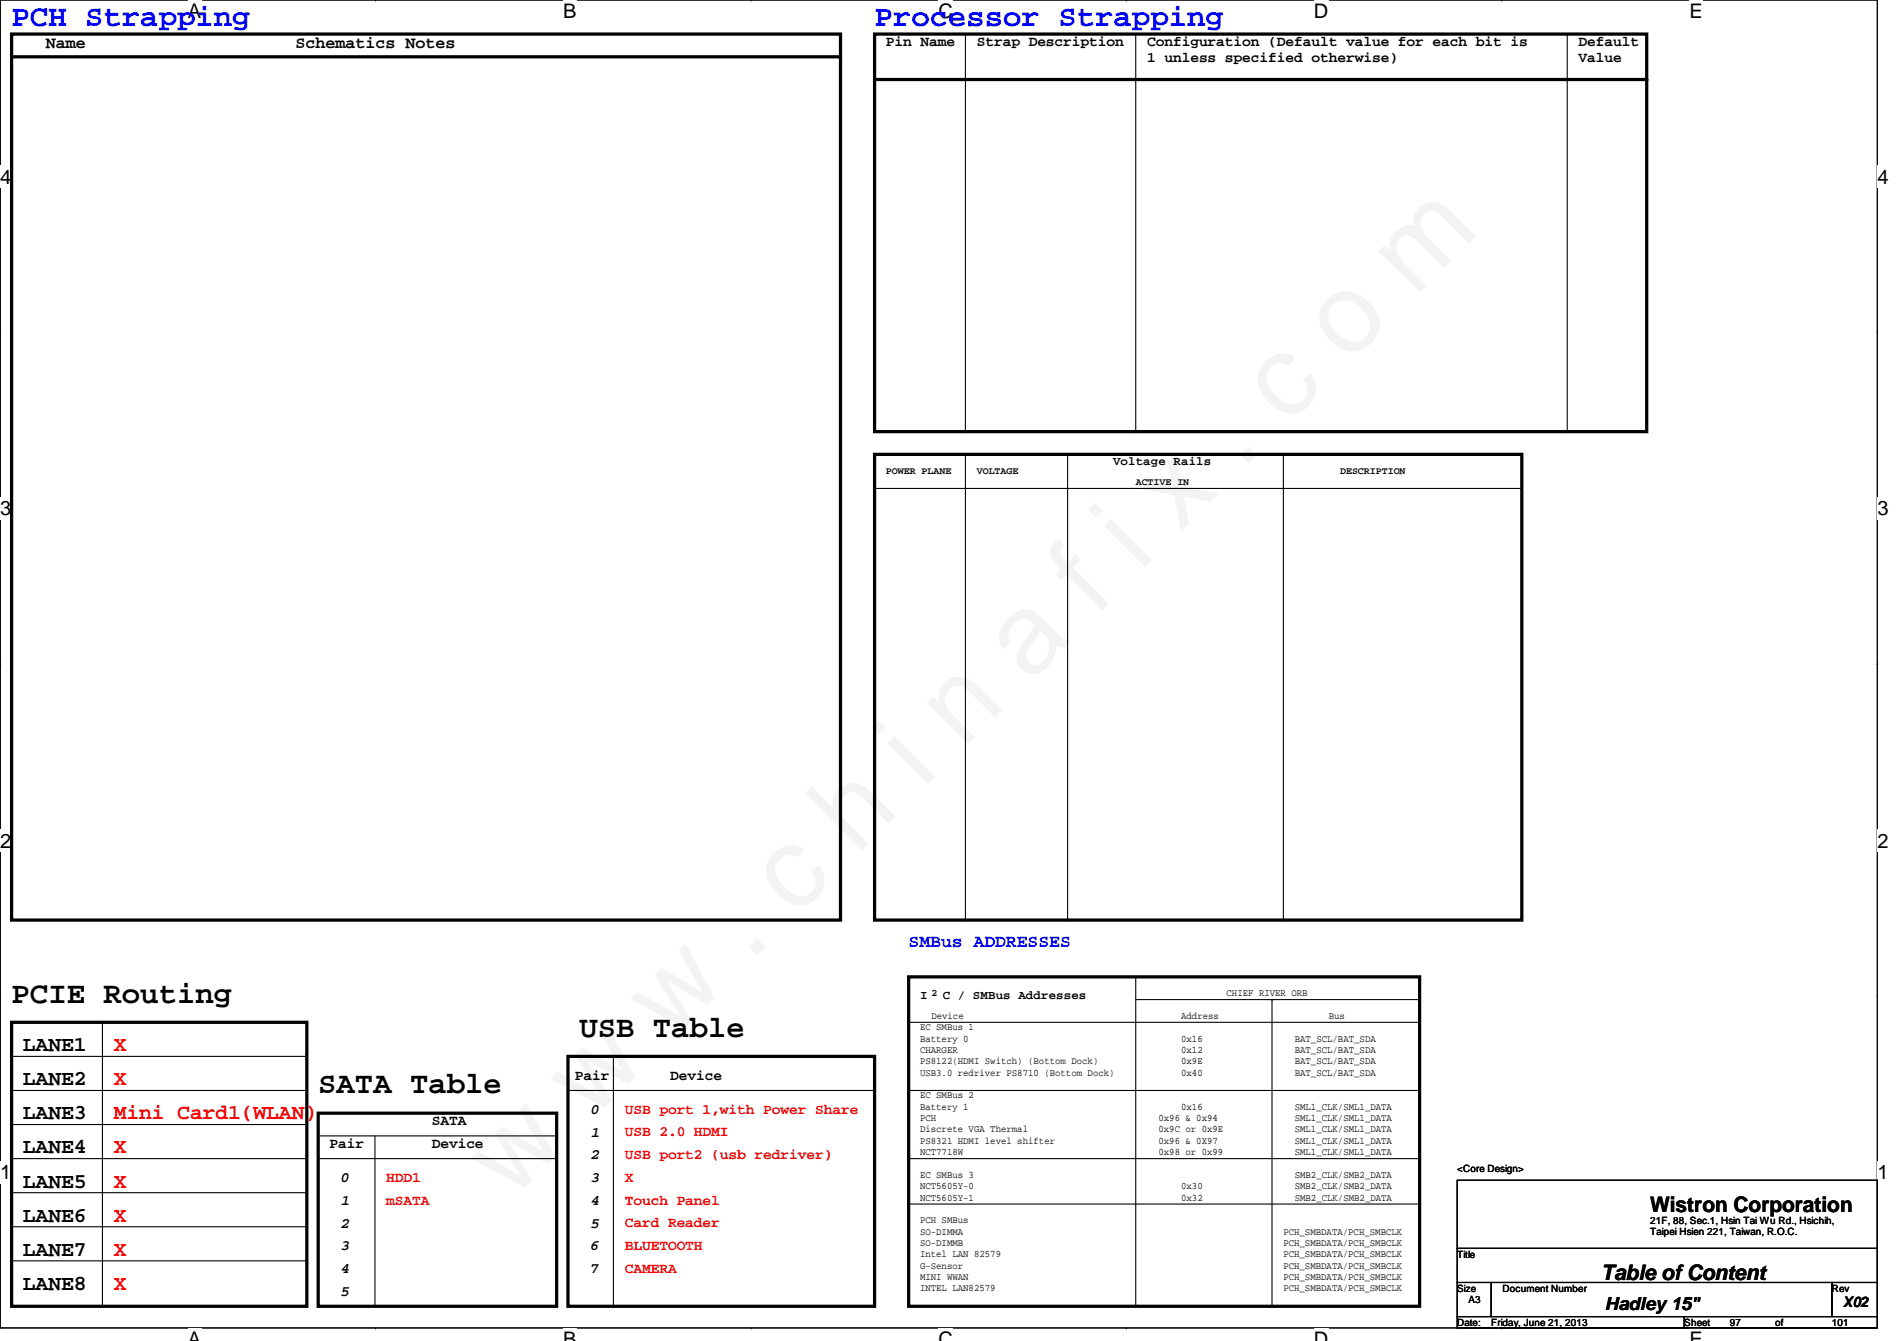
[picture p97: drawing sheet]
<svg xmlns="http://www.w3.org/2000/svg" width="297mm" height="210mm" viewBox="0 0 297 210" stroke-linecap="round" stroke-linejoin="round" font-family="sans-serif">
<defs><g id="words">
<text font-size="17.6" x="80.1" y="188" transform="rotate(-45 80.1 188)">w w w . c h i n a f i x . c o m</text>
<g font-size="4.8" fill="#00f">
<text x="1.8" y="4">PCH Strapping</text>
<text x="136.9" y="4">Processor Strapping</text>
</g>
<g font-size="4.8">
<text x="1.8" y="156.9">PCIE Routing</text>
<text x="90.7" y="162.3">USB Table</text>
<text x="49.8" y="171.2">SATA Table</text>
</g>
<g font-size="3.3">
<text x="3.6" y="164.5">LANE1</text>
<text x="3.6" y="169.9">LANE2</text>
<text x="3.6" y="175.2">LANE3</text>
<text x="3.6" y="180.6">LANE4</text>
<text x="3.6" y="185.9">LANE5</text>
<text x="3.6" y="191.2">LANE6</text>
<text x="258.4" y="189.7">Wistron Corporation</text>
<text x="3.6" y="196.6">LANE7</text>
<text x="3.6" y="201.9">LANE8</text>
<text x="250.7" y="200.4">Table of Content</text>
</g>
<g font-size="3.3" fill="#f00">
<text x="17.8" y="164.5">X</text>
<text x="17.8" y="169.9">X</text>
<text x="17.8" y="175.2">Mini Card1(WLAN)</text>
<text x="17.8" y="185.9">X</text>
<text x="17.8" y="180.6">X</text>
<text x="17.8" y="191.2">X</text>
<text x="17.8" y="196.6">X</text>
<text x="17.8" y="201.9">X</text>
</g>
<g font-size="3.1">
<text x="29.4" y="2.8">A</text>
<text x="88.2" y="2.8">B</text>
<text x="147" y="2.8">C</text>
<text x="205.7" y="2.8">D</text>
<text x="264.5" y="2.8">E</text>
<text x="0" y="28.7">4</text>
<text x="294" y="28.7">4</text>
<text x="0" y="80.7">3</text>
<text x="294" y="80.7">3</text>
<text x="0" y="132.7">2</text>
<text x="294" y="132.7">2</text>
<text x="0" y="184.6">1</text>
<text x="294" y="184.6">1</text>
<text x="29.4" y="210.7">A</text>
<text x="88.2" y="210.7">B</text>
<text x="147" y="210.7">C</text>
<text x="205.7" y="210.7">D</text>
<text x="264.5" y="210.7">E</text>
</g>
<text font-size="2.8" fill="#00f" x="142.3" y="148.2">SMBus ADDRESSES</text>
<text font-size="2.8" x="251.3" y="205.1">Hadley 15&quot;</text>
<g font-size="2.6">
<text x="7.2" y="7.5">Name</text>
<text x="46.3" y="7.5">Schematics Notes</text>
</g>
<g font-size="2.3">
<text x="138.7" y="7.2">Pin Name</text>
<text x="152.9" y="7.2">Strap Description</text>
<text x="179.6" y="7.2">Configuration (Default value for each bit is</text>
<text x="179.6" y="9.7">1 unless specified otherwise)</text>
<text x="247.2" y="7.2">Default</text>
<text x="247.2" y="9.7">Value</text>
<text x="90" y="169">Pair</text>
<text x="104.9" y="169">Device</text>
<text x="51.6" y="179.7">Pair</text>
<text x="67.6" y="176.1">SATA</text>
<text x="67.6" y="179.7">Device</text>
<text x="92.5" y="174.4">0</text>
<text x="92.5" y="177.9">1</text>
<text x="53.4" y="185">0</text>
<text x="92.5" y="181.5">2</text>
<text x="92.5" y="185">3</text>
<text x="53.4" y="188.6">1</text>
<text x="92.5" y="188.6">4</text>
<text x="53.4" y="195.7">3</text>
<text x="53.4" y="192.2">2</text>
<text x="92.5" y="192.2">5</text>
<text x="92.5" y="195.7">6</text>
<text x="53.4" y="202.8">5</text>
<text x="53.4" y="199.3">4</text>
<text x="92.5" y="199.3">7</text>
<text x="288.6" y="204.6">X02</text>
</g>
<g font-size="2.3" fill="#f00">
<text x="97.8" y="177.9">USB 2.0 HDMI</text>
<text x="97.8" y="174.3">USB port 1,with Power Share</text>
<text x="60.5" y="185">HDD1</text>
<text x="97.8" y="181.4">USB port2 (usb redriver)</text>
<text x="97.8" y="185">X</text>
<text x="60.5" y="188.6">mSATA</text>
<text x="97.8" y="188.6">Touch Panel</text>
<text x="97.8" y="192.1">Card Reader</text>
<text x="97.8" y="195.7">BLUETOOTH</text>
<text x="97.8" y="199.2">CAMERA</text>
</g>
<g font-size="1.9">
<text x="174.3" y="72.7">Voltage Rails</text>
<text x="144.1" y="156.3">I</text>
<text x="147.6" y="156.3">C / SMBus Addresses</text>
</g>
<g font-size="1.6">
<text x="138.7" y="74.2">POWER PLANE</text>
<text x="152.9" y="74.2">VOLTAGE</text>
<text x="177.8" y="75.9">ACTIVE IN</text>
<text x="209.8" y="74.2">DESCRIPTION</text>
<text x="145.8" y="156">2</text>
<text x="192.1" y="155.9">CHIEF RIVER ORB</text>
<text x="144.1" y="161.2">EC SMBus 1</text>
<text x="145.8" y="159.5">Device</text>
<text x="185" y="159.5">Address</text>
<text x="208.1" y="159.5">Bus</text>
<text x="144.1" y="166.6">PS8122(HDMI Switch) (Bottom Dock)</text>
<text x="144.1" y="164.8">CHARGER</text>
<text x="144.1" y="163">Battery 0</text>
<text x="185" y="163">0x16</text>
<text x="185" y="166.6">0x9E</text>
<text x="185" y="164.8">0x12</text>
<text x="202.7" y="163">BAT_SCL/BAT_SDA</text>
<text x="202.7" y="164.8">BAT_SCL/BAT_SDA</text>
<text x="202.7" y="166.6">BAT_SCL/BAT_SDA</text>
<text x="144.1" y="168.4">USB3.0 redriver PS8710 (Bottom Dock)</text>
<text x="144.1" y="173.7">Battery 1</text>
<text x="144.1" y="171.9">EC SMBus 2</text>
<text x="185" y="173.7">0x16</text>
<text x="185" y="168.4">0x40</text>
<text x="202.7" y="173.7">SML1_CLK/SML1_DATA</text>
<text x="202.7" y="168.4">BAT_SCL/BAT_SDA</text>
<text x="144.1" y="175.5">PCH</text>
<text x="144.1" y="179">PS8321 HDMI level shifter</text>
<text x="144.1" y="177.2">Discrete VGA Thermal</text>
<text x="181.4" y="177.2">0x9C or 0x9E</text>
<text x="181.4" y="175.5">0x96 &amp; 0x94</text>
<text x="181.4" y="179">0x96 &amp; 0X97</text>
<text x="202.7" y="177.2">SML1_CLK/SML1_DATA</text>
<text x="202.7" y="175.5">SML1_CLK/SML1_DATA</text>
<text x="202.7" y="179">SML1_CLK/SML1_DATA</text>
<text x="144.1" y="180.8">NCT7718W</text>
<text x="144.1" y="184.4">EC SMBus 3</text>
<text x="181.4" y="180.8">0x98 or 0x99</text>
<text x="202.7" y="184.4">SMB2_CLK/SMB2_DATA</text>
<text x="202.7" y="180.8">SML1_CLK/SML1_DATA</text>
<text x="228.2" y="183.5">&lt;Core Design&gt;</text>
<text x="144.1" y="191.5">PCH SMBus</text>
<text x="144.1" y="186.1">NCT5605Y-0</text>
<text x="144.1" y="187.9">NCT5605Y-1</text>
<text x="185" y="186.1">0x30</text>
<text x="185" y="187.9">0x32</text>
<text x="202.7" y="187.9">SMB2_CLK/SMB2_DATA</text>
<text x="202.7" y="186.1">SMB2_CLK/SMB2_DATA</text>
<text x="258.4" y="191.5">21F, 88, Sec.1, Hsin Tai Wu Rd., Hsichih,</text>
<text x="144.1" y="193.3">SO-DIMMA</text>
<text x="144.1" y="195">SO-DIMMB</text>
<text x="144.1" y="196.8">Intel LAN 82579</text>
<text x="201" y="195">PCH_SMBDATA/PCH_SMBCLK</text>
<text x="201" y="196.8">PCH_SMBDATA/PCH_SMBCLK</text>
<text x="201" y="193.3">PCH_SMBDATA/PCH_SMBCLK</text>
<text x="228.2" y="196.9">Title</text>
<text x="258.4" y="193.3">Taipei Hsien 221, Taiwan, R.O.C.</text>
<text x="144.1" y="202.1">INTEL LAN82579</text>
<text x="144.1" y="198.6">G-Sensor</text>
<text x="144.1" y="200.4">MINI WWAN</text>
<text x="201" y="198.6">PCH_SMBDATA/PCH_SMBCLK</text>
<text x="201" y="200.4">PCH_SMBDATA/PCH_SMBCLK</text>
<text x="201" y="202.1">PCH_SMBDATA/PCH_SMBCLK</text>
<text x="228.2" y="202.2">Size</text>
<text x="230" y="204">A3</text>
<text x="235.3" y="202.2">Document Number</text>
<text x="286.8" y="202.2">Rev</text>
<text x="228.2" y="207.5">Date:</text>
<text x="233.5" y="207.5">Friday, June 21, 2013</text>
<text x="263.7" y="207.5">Sheet</text>
<text x="270.8" y="207.5">97</text>
<text x="278" y="207.5">of</text>
<text x="286.8" y="207.5">101</text>
</g>
</g></defs>
<path d="M0 0h294v207.9h-294z" fill="none" stroke="#000" stroke-width=".17"/>
<g fill="#fff">
<path d="M29.4 0h2.1v3.5h-2.1z"/>
<path d="M29.4 207.9h2.1v2h-2.1z"/>
</g>
<path d="M58.8 0h.1M58.8 207.9h.1" fill="none" stroke="#000" stroke-width=".17"/>
<g fill="#fff">
<path d="M88.2 0h2.1v3.5h-2.1z"/>
<path d="M88.2 207.9h2.1v2h-2.1z"/>
</g>
<path d="M117.6 0h.1M117.6 207.9h.1" fill="none" stroke="#000" stroke-width=".17"/>
<g fill="#fff">
<path d="M147 0h2.2v3.5h-2.2z"/>
<path d="M147 207.9h2.2v2h-2.2z"/>
</g>
<path d="M176.4 0h.1M176.4 207.9h.1" fill="none" stroke="#000" stroke-width=".17"/>
<g fill="#fff">
<path d="M205.7 0h2.3v3.5h-2.3z"/>
<path d="M205.7 207.9h2.3v2h-2.3z"/>
</g>
<path d="M235.2 0h.1M235.2 207.9h.1" fill="none" stroke="#000" stroke-width=".17"/>
<g fill="#fff">
<path d="M264.5 0h2.1v3.5h-2.1z"/>
<path d="M264.5 207.9h2.1v2h-2.1z"/>
<path d="M0 26h1.8v3.4h-1.8z"/>
<path d="M294 26h1.7v3.4h-1.7z"/>
<path d="M0 77.9h1.8v3.5h-1.8z"/>
<path d="M294 77.9h1.7v3.5h-1.7z"/>
</g>
<path d="M0 51.9h.1M294 51.9h.1" fill="none" stroke="#000" stroke-width=".17"/>
<g fill="#fff">
<path d="M0 129.9h1.8v3.4h-1.8z"/>
<path d="M294 129.9h1.7v3.4h-1.7z"/>
</g>
<path d="M0 103.9h.1M294 103.9h.1" fill="none" stroke="#000" stroke-width=".17"/>
<path d="M0 103.9h.1M294 103.9h.1" fill="none" stroke="#000" stroke-width=".16"/>
<g fill="#fff">
<path d="M0 181.8h1.8v3.5h-1.8z"/>
<path d="M294 181.8h1.7v3.5h-1.7z"/>
</g>
<g fill="none" stroke="#000" stroke-width=".17">
<path d="M151.2 5.3v62.3M177.8 5.3v62.3M245.4 5.3v62.3M136.9 76.5h101.4M151.2 71.1v72.9M167.2 71.1v72.9M201 71.1v72.9M238.3 76.5h.1M245.4 67.6h.1M0 155.9h.1M177.8 156.5h44.5M177.8 152.9v51.6"/>
<path d="M199.2 156.5v48M294 155.9h.1M1.8 170.7h46.2M1.8 165.4h46.2M1.8 176h46.2M16 160v44.5M48 170.7h.1M48 165.4h.1M48 176h.1M49.8 177.8h37.4M58.7 177.8v26.7M88.9 170.7h48"/>
<path d="M96.1 165.4v39.1M142.3 170.7h80M142.3 160h80M1.8 181.4h46.2M1.8 186.7h46.2M1.8 192h46.2M1.8 197.4h46.2M48 181.4h.1M48 186.7h.1M48 192h.1M48 197.4h.1M49.8 181.4h37.4"/>
<path d="M142.3 181.4h80M142.3 188.5h80M228.2 184.7h65.8v10.7h-65.8zM228.2 195.4h65.8v5.3h-65.8zM16 204.5h.1M228.2 200.7h5.3v5.4h-5.3zM228.2 206.1h35.5v1.8h-35.5zM233.5 200.7h53.3v5.4h-53.3zM263.7 206.1h30.3v1.8h-30.3zM286.8 200.7h7.2v5.4h-7.2z"/>
</g>
<path d="M1.8 5.3h129.8v138.7h-129.8zM1.8 8.9h129.8M136.9 5.3h120.9v62.3h-120.9zM136.9 12.4h120.9M136.9 71.1h101.4v72.9h-101.4zM142.3 152.9h80v51.6h-80zM1.8 160h46.2v44.5h-46.2zM49.8 174.2h37.4v30.3h-37.4zM88.9 165.4h48v39.1h-48z" fill="none" stroke="#000" stroke-width=".51"/>
<g fill="#000">
<circle cx="131.6" cy="8.9" r=".25"/>
<circle cx="257.8" cy="12.4" r=".25"/>
</g>
<use href="#words"/>
</svg>
